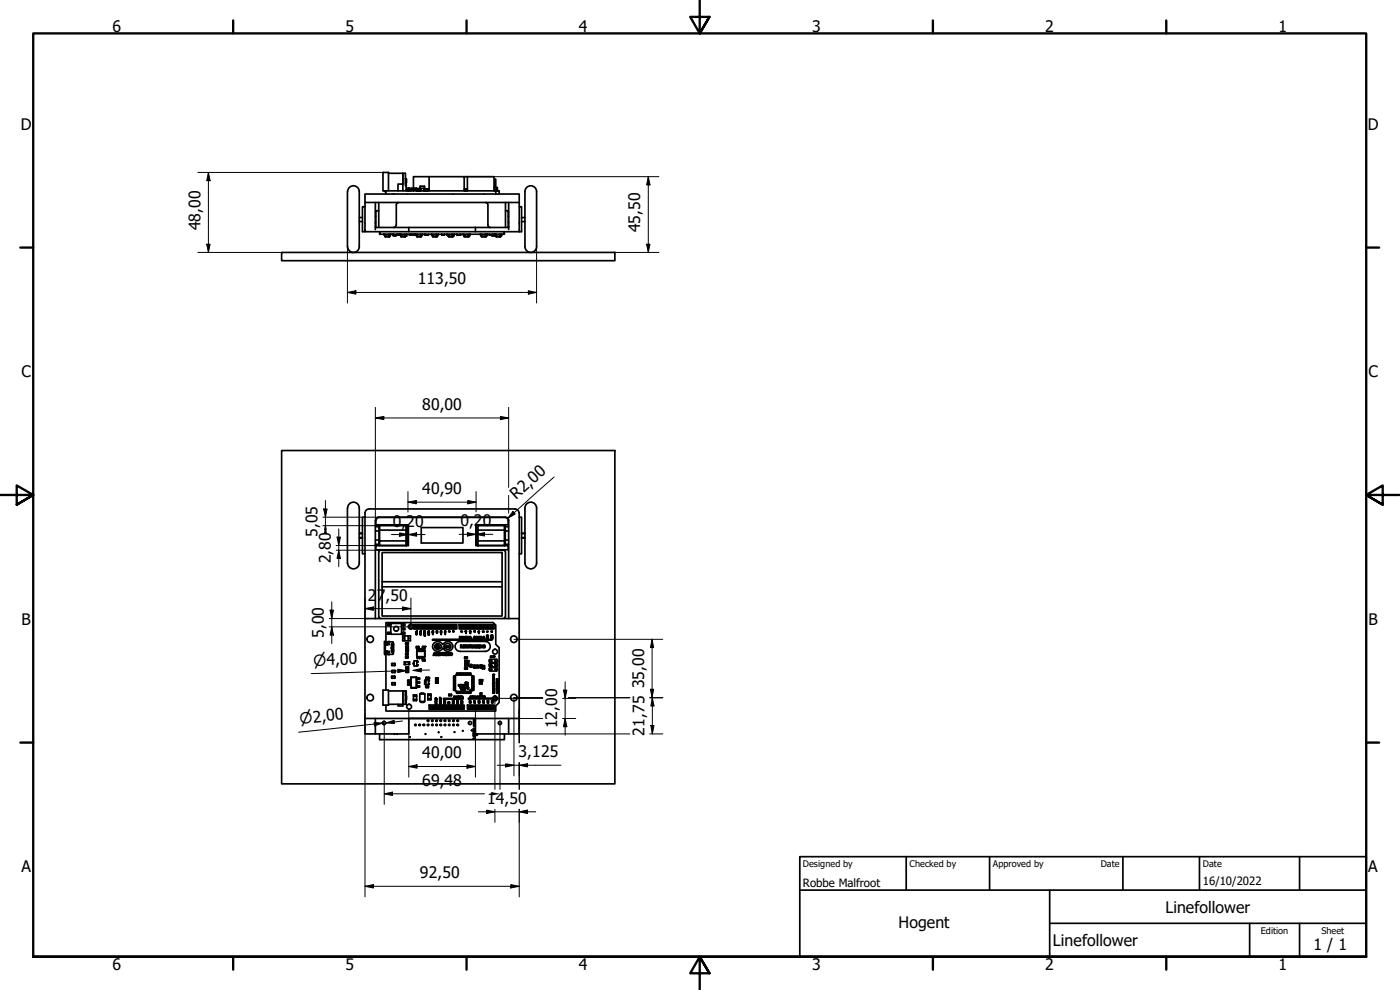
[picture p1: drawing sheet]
<svg xmlns="http://www.w3.org/2000/svg" width="420mm" height="297mm" viewBox="0 0 420 297" stroke-linecap="round" stroke-linejoin="round" font-family="sans-serif">
<defs><g id="words">
<g font-size="4.8">
<text x="33.7" y="9.6">6</text>
<text x="103.7" y="9.6">5</text>
<text x="173.7" y="9.6">4</text>
<text x="243.7" y="9.6">3</text>
<text x="313.7" y="9.6">2</text>
<text x="383.7" y="9.6">1</text>
<text x="6.2" y="38.9">D</text>
<text x="410.5" y="38.9">D</text>
<text x="60.1" y="69.1" transform="rotate(-90 60.1 69.1)">48,00</text>
<text x="192.2" y="69.7" transform="rotate(-90 192.2 69.7)">45,50</text>
<text x="125.3" y="85.3">113,50</text>
<text x="6.4" y="113.1">C</text>
<text x="410.7" y="113.1">C</text>
<text x="126.7" y="123">80,00</text>
<text x="126.7" y="148.3">40,90</text>
<text x="154.9" y="150" transform="rotate(-42 154.9 150)">R2,00</text>
<text x="95.2" y="161.1" transform="rotate(-90 95.2 161.1)">5,05</text>
<text x="117.9" y="158">0,20</text>
<text x="138.2" y="157.9">0,20</text>
<text x="99.3" y="169" transform="rotate(-90 99.3 169)">2,80</text>
<text x="110.4" y="180.2">2</text>
<text x="113.1" y="180.2">7</text>
<text x="115.7" y="180.2">,50</text>
<text x="6.4" y="187.4">B</text>
<text x="97.2" y="191.5" transform="rotate(-90 97.2 191.5)">5,00</text>
<text x="410.7" y="187.4">B</text>
<text x="193.3" y="206.6" transform="rotate(-90 193.3 206.6)">35,00</text>
<text x="167.2" y="218.6" transform="rotate(-90 167.2 218.6)">12,00</text>
<text x="193.4" y="220.7" transform="rotate(-90 193.4 220.7)">21,75</text>
<text x="126.7" y="227.6">40,00</text>
<text x="155.6" y="227.3">3,125</text>
<text x="126.7" y="235.8">69,48</text>
<text x="146.2" y="241.2">14,50</text>
<text x="6.4" y="261.7">A</text>
<text x="126" y="263.6">92,50</text>
<text x="410.7" y="261.7">A</text>
<text x="349.8" y="273.9">Linefollower</text>
<text x="269.7" y="278.3">Hogent</text>
<text x="316" y="283.8">Linefollower</text>
<text x="394.2" y="285">1 / 1</text>
<text x="33.7" y="290.9">6</text>
<text x="103.7" y="290.9">5</text>
<text x="173.7" y="290.9">4</text>
<text x="243.7" y="290.9">3</text>
<text x="313.7" y="290.9">2</text>
<text x="383.7" y="290.9">1</text>
</g>
<g font-size="4.6">
<text x="94.1" y="199.7" transform="rotate(-2 94.1 199.7)">⌀4,00</text>
<text x="90.1" y="217.2" transform="rotate(-6 90.1 217.2)">⌀2,00</text>
</g>
<g font-size="3.4">
<text x="241" y="266">Robbe Malfroot</text>
<text x="361" y="265.5">16/10/2022</text>
</g>
<g font-size="2.7">
<text x="241" y="260.1">Designed by</text>
<text x="273" y="260.1">Checked by</text>
<text x="298" y="260.1">Approved by</text>
<text x="330.3" y="260">Date</text>
<text x="361" y="260">Date</text>
<text x="378.4" y="280.1">Edition</text>
<text x="396.6" y="280.1">Sheet</text>
</g>
</g></defs>
<!-- layer: Visible (ISO) -->
<g fill="none" stroke="#000" stroke-width=".51">
<path d="M104.3 57.5v16.5M104.3 57.5a1.75 1.75 0 0 1 1.8-1.8 1.75 1.75 0 0 1 1.7 1.8M107.8 57.5v16.5M115.5 57.3v.2l.1-.1M115.6 57.3l.2 .1M115.8 58.2h-6.3v2.6h46.3M115.8 57.3l-.9-.2 .1-5.4h1.6v5.6M115.8 58.2v-.9h34v.9M115.8 58.2h33M116.6 52h4.3v3.2v-3.2h.8v3.7h.2v1.6v-.3M119.4 57.3v-2.1h1.5v2.1M121.7 54.9h.2v.8"/>
<path d="M121.7 53.6h.2v1.3M121.9 56.4h1v.5M122 53.8v.9M122.4 57.1l.9-.2-.6 .3zM122.5 57.1l-.6-.1 .7 .1M122.5 57.2v.1M122.6 56.4v.6M122.6 57.2v.1M122.9 57v.3M123.2 57v.3M123.3 56.7v.3M123.3 57h.8"/>
<path d="M123.3 57l.1 .3M123.4 56.4h1.6v.3h-1.7zM124.1 56.8v.1M125 57.2v.1M125 56.9h.5l.4 .4zM125 56.7h.1M125 56.7v.6M125.1 56.7v.2l-1-.1v.4M125.1 56.7l.9-.1 .1 .6h.3M125.1 57v.3M125.1 56.8l.1 .1M125.1 57.2l-.1 .1"/>
<path d="M125.2 57v.3zM125.3 57l.1 .3v-.2M125.3 57.2h.1M125.4 57.2h.1M125.5 56.9h.5M125.6 57h.3M125.9 56.9v.2M126 57.1l-.1 .2M126.1 55.9l-.1 .7h.4M126.1 55.9h1.3M126.1 57.2v.1M126.1 55.9h.1"/>
<path d="M126.4 57.3v-.8h.8v.8M127.2 56.6h.2M127.3 55.9h.1M127.4 57.2l-.1 .1M127.4 55.9v.7M127.4 57.1l-.2 .1M127.4 57.3h.1M127.4 57.2h.1M127.4 57.1v.1M127.5 56.6v.2M127.5 56.6l-.1 .5M127.6 57l-.2-.2v.4"/>
<path d="M127.8 56.8h.8M127.8 56.8v.1M127.8 56.8l-.3 .4M127.8 56.9l-.2 .4M128 56.8v.5M128.4 56.9l-.6-.1v.5v-.4M128.8 53h10.5v4.3M128.8 53h-4.7v3.4M128.8 56.8h-.4v.4M128.8 53v4.3M139.3 56.8h1zM139.3 53h1"/>
<path d="M139.5 57.1l.2 .2M139.5 57.1h.2M139.5 57.1v.2M139.9 57.1l.2 .2M139.9 57.1h.2M139.9 57.1v.2M140.3 53h8v4.3h.2v-.4M140.3 53v4.3M148.3 56.2h.7v.7h-.7M148.5 56.2v-2.4h.3v2.4M148.8 58.2h7v2.6M148.8 56.9v1.3"/>
<path d="M149 56.2h.3v1.1M149 56.9v.4h.4M157.5 57.5a1.75 1.75 0 0 1 1.8-1.8 1.75 1.75 0 0 1 1.7 1.8M157.5 57.5v16.5M161 57.5v16.5M84.5 75.7h100v2.5h-100zM104.3 74a1.75 1.75 0 0 0 1.8 1.7 1.75 1.75 0 0 0 1.7-1.7M107.8 65.3h1M107.8 66.5h1M109.5 60.8v8.7h4.4M109.5 62h-.7v7.5h.7M112.6 68.2h10.1v1.3"/>
<path d="M112.6 60.8v8.1M112.6 66.6h.2M112.6 67.9h.2M112.6 63.6h.2M112.6 64.9h.2M113.7 63.2h-.9v5M113.7 60.8v7.4M113.9 69.5h37.5v.8h-37.5zM115.1 70.3l.4 .5M115.2 70.3h.1M115.3 70.3l.2 .3M115.5 70.8h.1"/>
<path d="M115.6 70.4v.6M115.6 70.4h1.3M115.6 71h1M115.7 70.3l-.1 .1M116.6 70.3v.7h.3M116.8 70.3l.1 .1M116.9 70.4v.6h-1.3M117 70.6l-.1 .1M117 70.7l.2-.3-.3 .4M117.3 70.3h-.1M117.3 70.3l-.1 .1M117.9 70.4l.1 .1"/>
<path d="M117.9 70.3v.1M118 70.3h-.1M118 70.7h.1M118 70.3v.4h.6v-.2M118.2 70.3v.4M118.2 70.4l.1 .1M118.2 70.5h.8M118.2 70.3v.1M118.3 70.3h-.1M118.3 70.7h.1M118.4 70.7h.1M118.6 70.5h.1"/>
<path d="M118.8 70.5v.2h-.2M118.8 70.7h.1M118.9 67.5l-.2 .5-.6 .2M118.9 61.5v6M119 70.3l.1 .1M119.3 70.3v.1M119.5 70.5h.2h-.4M119.7 60.8l-.6 .2-.2 .5M119.7 70.3v.1M119.7 70.3h.1M119.8 70.4l-.1 .1M119.9 70.3h.1"/>
<path d="M120 70.3h.1M120.2 70.4v.1M120.2 70.6l-.2-.2 .3 .4M120.2 70.3v.1M120.3 70.4v.1M120.3 70.5h.1M120.3 70.3v.1M120.3 70.3h.1M120.3 70.4h1.4M120.3 71h1.1M120.3 70.4v.6M120.5 70.3l-.2 .1"/>
<path d="M121.4 70.3v.7h.3M121.6 70.3l.1 .1M121.7 70.4v.6h-1.4M121.7 70.8h.1M121.7 70.7h.1M121.8 70.6l-.1 .1M122 70.4l-.2 .3M122 70.3l-.2 .4M122 70.3h.1M122.1 70.3l-.1 .1M122.1 70.3v.6h-.4M122.7 68.2h30"/>
<path d="M122.8 70.4v.1M122.8 70.3v.1M122.8 70.5h.6M122.8 70.3h.1M123.1 70.5h.1M123.2 70.5h.1M123.2 70.3l.1 .1M123.4 70.3h.1M123.4 70.3v.1M123.4 70.4v.1M123.6 70.4l.1 .1M123.7 70.3h-.1"/>
<path d="M123.7 70.5l.4-.1-.2 .1M123.7 70.3v.1M124 70.3l.1 .1M124.3 70.4l.4 .1M124.3 70.3l.1 .1M124.7 70.3l.3 .4M124.7 70.3h.1M124.9 70.5h.2M125 70.7h.1M125 70.6v.1M125.1 71h1.3M125.1 70.4v.6"/>
<path d="M125.1 70.4h1.3M125.1 71h1.1M125.2 70.3l-.1 .1M125.2 70.3h.1M126.1 70.3l.1 .7h.2M126.4 70.3v.1M126.4 70.4v.6M126.5 70.6l-.1 .1M126.8 70.3h.1M126.8 70.3l-.4 .5M126.9 70.3h-.1M127.4 70.4l.1 .1"/>
<path d="M127.4 70.5h.4M127.4 70.3v.1M127.5 70.3h-.1M127.8 70.4v.1M127.8 70.5h.1M127.8 70.5h.8M127.8 70.3v.1M127.8 70.3h.1M128.1 70.5h.1M128.6 70.3v.1M129.4 70.3l.1 .1M129.5 70.3h.1"/>
<path d="M129.7 70.7l-.2-.3 .4 .4M129.7 70.6l.2 .1M129.9 71h1.3M129.9 70.4h1.3M129.9 71h1M129.9 70.4v.6M129.9 70.3v.1M130.9 70.3v.7h.3M131.1 70.3l.1 .1M131.2 70.4v.6M131.2 70.8h.1M131.3 70.6l-.1 .1"/>
<path d="M131.5 70.4l-.3 .4M131.5 70.3l-.2 .4M131.5 70.3h.1M131.6 70.3l-.1 .1M132.5 70.4l.1 .1M132.6 70.3h-.1M132.6 70.4v.1M132.6 70.5h.8M132.6 70.3v.1M132.6 70.3h.1M132.9 70.5h.2M133.4 70.3h.1"/>
<path d="M133.4 70.3v.1M133.4 70.4v.1M134.1 70.3h.1M134.1 70.3v.1M134.2 70.3l.3 .4M134.3 70.3h.1M134.4 70.7l.1 .1M134.5 70.5h-.4M134.5 70.6l.1 .1M134.6 70.8h.1M134.6 70.4v.6h1.4M134.6 70.4h1.4"/>
<path d="M134.6 71h1M134.7 70.3l-.1 .1M135.6 70.3l.1 .7h.3M135.8 70.3l.2 .1M136 70.4v.6M136.1 70.6l-.1 .1M136.2 70.3l-.2 .4M136.2 70.3h.1M136.4 70.3l-.4 .5M136.4 70.3h-.1M137.1 70.3v.1M137.2 70.4l.1 .1"/>
<path d="M137.3 70.3h-.1M137.3 70.5h-.2M137.3 70.5h.1M137.3 70.5h.7M137.3 70.3v.1M137.6 70.5h.1M137.9 70.5h.1M138 70.5h.2M138.1 70.3l-.1 .1M138.1 70.4v.1M138.2 70.3v.1M138.3 70.3h.1"/>
<path d="M138.3 70.4v.1M138.9 70.3l.3 .4M139 70.3h.1M139.1 70.3l.1 .3M139.3 71h1.4M139.3 70.4v.6M139.3 70.4h1.4M139.3 71h1.1M139.4 70.3l-.1 .1M140.4 70.3v.7h.3M140.6 70.3l.1 .1M140.7 70.4v.6"/>
<path d="M141 70.3l-.2 .3M141 70.4l-.2 .3M141 70.3h.1M141.1 70.3l-.1 .1M141.2 70.3h-.1M142.7 68.2v1.3M144 70.3h.1M144.1 70.3l.1 .1M144.2 70.3h.1M144.2 70.3l.2 .3M144.2 70.4l.2 .3M144.3 70.7l.1 .1"/>
<path d="M144.5 70.8h.1M144.5 70.4v.6h1.4M144.5 71h1M144.6 70.3l-.1 .1M145.5 70.3l.1 .7h.3M145.7 60.8l.5 .2 .2 .5M145.7 70.3l.2 .1h-1.4M145.8 70.3l.1 .7M145.9 70.5h.3M145.9 70.5h.1M146 70.6l-.1 .1M146.1 70.3l-.2 .4"/>
<path d="M146.1 70.3h.1M146.2 70.3v.1M146.2 70.4v.1M146.3 70.3l-.4 .5M146.3 70.3h-.1M146.4 61.5v6M146.4 67.5l.2 .5 .6 .2M146.8 70.4v.1M146.8 70.3v.1M146.8 70.5h.1M146.8 70.3h.1M146.9 70.5h.1"/>
<path d="M146.9 70.4h.1M146.9 70.5h.9M147 70.3l-.1 .1M147.3 70.5h.1M147.4 70.5h.1M147.6 70.7h.1M147.6 70.5l.2 .2M147.7 70.5h.1M147.7 70.3h.1M147.8 70.3v.1M147.8 70.5h.1M147.8 70.4l-.1 .1"/>
<path d="M147.9 70.3h.1M147.9 70.3v.1M147.9 70.4v.1M148 70.7h.1M148.2 70.3v.4M148.5 70.7h-.1M148.5 70.7h.1M148.6 70.3h.1M148.6 70.4l-.2-.1v.4h-.6v-.2M148.6 70.4l.1 .3M148.6 70.4v.3M148.6 70.7l.3 .1"/>
<path d="M148.6 70.3l.2 .4M148.8 70.3l.1 .4M148.9 70.4v.6h1.3M148.9 70.4h1.3M148.9 71h1M149 70.3l-.1 .1M149.9 70.3l.1 .7h.2M150.1 70.3l.1 .1M150.2 70.4v.6M150.5 70.3l-.1 .3M150.5 70.3h.1M150.7 70.3l-.4 .5"/>
<path d="M151.7 60.8v7.4M151.7 63.2h.8v5M152.5 66.6h.2M152.5 67.9h.2M152.5 63.6h.2M152.5 64.9h.2M152.7 60.8v8.1M155.8 62h.7v7.5h-5.1M155.8 60.8v8.7M156.5 65.3h1M156.5 66.5h1M157.5 74a1.75 1.75 0 0 0 1.8 1.7 1.75 1.75 0 0 0 1.7-1.7"/>
<path d="M84.5 135.2h100v100h-100zM104.3 152.4v16.6M104.3 152.4a1.75 1.75 0 0 1 1.8-1.7 1.75 1.75 0 0 1 1.7 1.7M107.8 152.4v16.5a1.75 1.75 0 0 1-1.7 1.8 1.75 1.75 0 0 1-1.8-1.8M107.8 159.9h1M109.5 155.2h-.7v11h.7M109.5 153.9v31.7M110.8 152.7a1.24 1.24 0 0 0-1.3 1.2M110.8 152.7h43.7a1.24 1.24 0 0 1 1.3 1.2M112.6 156.2v29.4M112.6 159.3h1.1M112.6 158h1.1"/>
<path d="M112.7 156.2a.98 .98 0 0 1 1-1h38a.99 .99 0 0 1 1 1M112.8 156.2v1.3h9.8v6.2h-9.8v1.3h39.7v-1.3h-9.7v-6.2h9.7v-1.3a.99 .99 0 0 0-.9-1h-37.8a.98 .98 0 0 0-1 1M113.9 159.1h8v3.2h-8zM113.9 157.7v1.4M121.9 157.7l.5 .2v4.3M121.9 157.7h-8.2v6h.2v-1.4M121.9 157.7v1.4M122.4 159.2l-.5-.1v3.2l.5-.1M122.4 158.7h.2M122.4 158.9h.2M126.4 158.3h12.5v4.6h-12.5zM142.8 158.7h.1"/>
<path d="M142.8 158.9h.1M142.9 159.2v4l.2 .4h.3M143.3 157.7v5.9M143.4 157.7l-.4 .1-.1 1.4M143.4 157.7v1.4l-.5 .1M143.4 159.1h8v3.2h-8zM143.4 157.7h8M151.4 159.1v-1.4h.2v6h-8.2v-1.4l-.5-.1M151.6 159.3h1.1M151.6 158h1.1M152.7 156.2v29.4M155.8 155.2h.7v11h-.7"/>
<path d="M155.8 153.9v31.7M156.5 159.9h1M157.5 152.4a1.75 1.75 0 0 1 1.8-1.7 1.75 1.75 0 0 1 1.7 1.7M157.5 152.4v16.5a1.75 1.75 0 0 0 1.8 1.8 1.75 1.75 0 0 0 1.7-1.8v-16.5M107.8 160.1h1M107.8 161.3h1M107.8 161.5h1M112.6 162h1.1M112.6 163.3h1.1M113.7 165.6v19.5M113.7 165.6l.5-.5h37l.4 .5M114.7 165.8h36v19h-36z"/>
<path d="M114.7 174.5h36M114.7 176.1h36M121.9 162.3v1.4M122.4 162.2v1.2l-.4 .3h-8.1M122.4 162.4h.2M122.4 162.7h.2M142.8 162.4h.1M142.8 162.7h.1M151.4 162.3v1.4M151.6 162h1.1M151.6 163.3h1.1M151.7 165.6v19.5"/>
<path d="M156.5 160.1h1M156.5 161.3h1M156.5 161.5h1M109.5 185.6h46.3v30h-46.3zM113.7 185.1l.5 .4M115.5 192.7h.1M115.5 196.2v.3l.1-.2M115.5 195.9l.1 .1M115.6 192.8l-.1 3.1M115.6 196.1l-.1 .1M115.6 192.8l-.2 .2v2.9l.2 .1M115.6 196v.3h2.4v-.3"/>
<path d="M115.6 192.8v-.2h2.4v1.3M115.6 192.6l-.2-.1 .1 .1M115.6 192.8v3.2M115.8 192.6v-5.8h32.2l.8 .8v5.7l1 1v16.5l-1 1v1.5h-33v-1.7M115.8 196.3v10.8M115.9 193.3l.2 .1M115.9 195.6l.3-.2h.6v.4l-.6 .1M115.9 195.7l.2 .1M115.9 193.2v.1M115.9 195.6v.1M116 193.2h.1M116 193.3l.1 .1"/>
<path d="M116 195.6l.1-.2v.4l-.1-.1M116.1 195.9h.1M116.1 193h.1M116.1 193v.4M116.1 195.8v.1M116.2 193l.6 .1v.3h-.7M116.3 193.2h.2M116.3 195.6v.2M116.3 193.1v.1M116.4 195.6l-.1 .1M116.4 195.6l.1 .1M116.5 193.1v.1"/>
<path d="M116.5 195.6v.2M116.5 196.3l.1 .1M116.6 192.5l-.1 .1M116.6 192.5h.2M116.8 187.2h-.5v.5h.5M116.8 189.7h-.5v.5h.5v-.5h.5M116.8 190.2h.5M116.8 192.5l.1 .1M116.9 196.3l-.3 .1M117.3 187.2h-.5v.5h.5M117.3 187.1h3.2v3.2h-3.2zM117.3 190.3h.1"/>
<path d="M117.3 187.1h.1M117.4 194.2h.1M117.4 194.6h.1M117.5 199.1h.2v.6h-.2zM117.6 195.1l-.1 .5v-.5h.6M117.6 195.2l.4 .1M117.6 194.3l-.1-.1 .1 .3M117.6 193.9l-.1-.7v.7h.6v1.2M117.7 194.4v.1M117.7 199.1h.6M117.7 199.7h.6M118 193a.39 .39 0 0 1 0 .4 .39 .39 0 0 1-.4 .2v-.3"/>
<path d="M118 195.4v.5M118 195.1v.9M118.1 193.5v.4M118.1 195.1v.3M118.3 199.1h.3v.6h-.3zM120.5 189h.6M120.5 188.5h.6M120.5 187.2h.6M120.5 187.7h.6M120.5 187.1h.1M120.5 190.2h.6M120.5 189.7h.6"/>
<path d="M121.1 188.5h.4v.5h-.4zM121.1 187.2h.4v.5h-.4zM121.1 189.7h.4v.5h-.4zM121.5 190.8h1.7v.6M121.5 190.8h-.7l.2 .7-.2 .8h2.4v-.6M121.5 190.8v1.5M121.6 198.6h1.3v.8h-1.6v-.8h.3v.8M121.9 195.2l-.1 .3h.6M121.9 194.4v.2M121.9 194.8v.2M121.9 197h.6v.4h-.8v-.4l.2 .4M121.9 197.2h.1"/>
<path d="M121.9 192.8h.7v.5h-.9v-.5h.2v.5M121.9 196h.6v.5h-.8v-.5h.2v.5M122 197.2h.1M122 193.1h.1M122 196.2h.1M122.1 197.2h.1M122.1 193h.1M122.1 196.2h.1M122.2 197.2h.1M122.2 193.1h.1M122.2 196.2h.1M122.2 193h.1"/>
<path d="M122.3 197v.4M122.4 192.8v.5M122.4 196v.5M122.4 193.9h-.6l.1 .3M122.4 195.2v.3M122.4 194.8v.2M122.4 194.4v.2M122.4 193.9v.3M122.4 193.9h-.5v1.6h.5M122.4 193.9v1.6M122.5 190.8v1.5M122.6 198.6v.8"/>
<path d="M123.2 191.4l-.2 .1 .2 .2M124.1 187.4h13v1.3h-13zM124.1 198.9v.3M124.3 198.9h-.3v.3h.3M124.5 187.6h1v1h-1zM124.5 187.6l.3 .2M124.8 187.8h.5v.5h-.5zM124.8 189.5l.4-.2v.3zM124.8 189.7l.1 .2 .3-.2-.1 .3h-.3zM124.8 190.2h.4l-.1 .2-.1-.2-.1 .2zM124.8 188.3l-.3 .3M125.1 194h.6v.4h-.8v-.4h.2v.4"/>
<path d="M125.1 195.1h2.4zM125.1 197.1v-2v.3h2.4v-.3v2M125.1 199.4h.3v.3h-.3zM125.1 198.4h.3v.3h-.3zM125.1 198.4h-.8v1.4l.8-.1M125.1 198.7v.7M125.2 194.2h.1M125.3 194.2h.1M125.2 197.1v.5h.2v-.5M125.2 195.1v-.5h.2v.5M125.3 188.3l.2 .3M125.3 198.4v.3"/>
<path d="M125.3 199.4v.3M125.4 194.2h.1M125.5 187.6l-.2 .2M125.5 194v.4M125.8 187.6h.9v1h-.9zM125.8 187.6l.2 .2M125.9 195.1v-.5h.1v.5M125.9 197.1v.5h.1v-.5M126 189.4l.4-.2v.5zM126 189.9l.3-.2 .1 .3h-.4zM126 187.8h.6v.5h-.6zM126 190.2h.3l.1 .3-.1-.3-.2 .3z"/>
<path d="M126 188.3l-.2 .3M126.2 189.4h.1M126.1 189.9l.2 .1zM126.5 195.1v-.5h.2v.5M126.5 197.1v.5h.2v-.5M126.6 188.3l.1 .3M126.7 187.6l-.1 .2M126.9 194h.7v.4h-.8v-.4l.1 .4M126.9 197.9v.4M127 187.6h1v1h-1zM127 187.6l.3 .2M127.1 195.1v-.5h.2v.5"/>
<path d="M127.1 197.1v.5h.2v-.5M127.3 187.8h.5v.5h-.5zM127.3 189.7v.2l.3-.2v.3h-.3zM127.3 189.3v.2l.2-.2 .1 .3h-.3zM127.3 190.1l.3-.1v.4h-.3zM127.3 190.6l.3-.1v.4zM127.3 188.3l-.3 .3M127.3 190.7h.2zM127.4 190.3h.1M127.4 197.9h-.6v.4h.6M127.4 197.9l.2 .4zM127.4 194v.4"/>
<path d="M127.5 196.4v.6l-2.4 .1 2.4-.1M127.5 195.4v.9M127.8 188.3l.2 .3M128 187.6l-.2 .2M128.2 187.6h1v1h-1zM128.2 187.6l.3 .2M128.5 187.8h.5v.5h-.5zM128.5 189.7h.3l-.1 .3 .1 .1h-.3l.2-.2zM128.5 188.3l-.3 .3M128.5 189.3h.3v.4h-.3zM128.6 189.4l.2 .1zM128.6 190.2l.1 .3v-.3h.1l-.1 .4-.2-.2z"/>
<path d="M129 188.3l.2 .3M129.2 187.6l-.2 .2M129.5 187.6h.9v1h-.9zM129.5 187.6l.2 .2M129.7 187.8h.5v.5h-.5zM129.7 188.3l-.2 .3M129.8 189.3l.3 .2-.3-.1v.2zM129.8 191.8h17.8v.3h-17.8zM129.9 190l.1 .4zM130 189.5h.1M129.9 189.9l-.2-.2h.4l-.2 .2M130.2 193a1.74 1.74 0 0 1 2.7 .3 1.51 1.51 0 0 1 2-.8 1.51 1.51 0 0 1 .8 2 1.51 1.51 0 0 1-2 .7l-.8-.7a1.55 1.55 0 0 1-2.1 .7 1.55 1.55 0 0 1-.6-2.2z"/>
<path d="M130.2 188.3l.2 .3M130.3 195.8h.3l.3 .8h-.9zM130.4 196.1l.1 .2h-.2zM130.4 187.6l-.2 .2M130.6 193.5a1.11 1.11 0 0 1 1.1-.3 1.11 1.11 0 0 1 .8 .8 1.07 1.07 0 0 1-1.1 .8 1.07 1.07 0 0 1-1-.9zM130.7 187.6h1v1h-1zM130.7 187.6l.2 .2M130.9 187.8h.5v.5h-.5zM130.9 189.3l.4 .2v-.2v.3l-.2-.2-.1 .2zM130.9 195.8l.7 .1-.2 .4 .3 .3-.4-.3-.1 .3h-.3zM130.9 188.3l-.2 .3M131.1 189.8l-.2-.1h.4l-.2 .2"/>
<path d="M131.1 193.3h.4v.6h.5v.3h-.5v.4h-.4v-.4h-.4v-.3h.4zM131.2 196l.2 .1zM131.4 188.3l.3 .3M131.7 187.6l-.3 .2M131.8 195.8l.7 .2-.1 .6h-.6zM131.9 187.6h1v1h-1zM131.9 187.6l.2 .2M132.1 196l.2 .1v.4h-.2zM132.1 187.8h.6v.5h-.6zM132.1 189.7l.5 .2zM132.1 188.3l-.2 .3M132.3 190l.2 .4z"/>
<path d="M132.4 189.5l.2-.2h-.5l.2 .3M132.7 195.8h.2l.1 .7h.2v-.7h.2v.7l-.6 .1zM132.7 188.3l.2 .3M132.9 187.6l-.2 .2M133.2 187.6h.9v1h-.9zM133.2 187.6l.2 .2M133.4 187.8h.5v.5h-.5zM133.4 189.7l.4 .2h-.3zM133.4 193.5a.96 .96 0 0 1 1.6-.3 .96 .96 0 0 1-.3 1.6 1.07 1.07 0 0 1-1.4-1.1zM133.4 188.3l-.2 .3M133.5 189.4l.2 .1zM133.5 190l.2 .4z"/>
<path d="M133.6 195.8h.3v.8h-.3zM133.9 193.7h.9v.5h-.9zM133.9 188.3l.2 .3M134 195.8h.3l.3 .5v-.5h.2v.8h-.2l-.3-.4v.4h-.3zM134.1 187.6l-.2 .2M134.4 187.6h1v1h-1zM134.4 187.6l.2 .2M134.6 187.8h.5v.5h-.5zM134.6 188.3l-.2 .3M134.7 189.3l.4 .2-.4 .1zM134.7 189.4h.1M135.1 188.3l.3 .3"/>
<path d="M135.3 196.1h.2v.3h-.2zM135.4 187.6l-.3 .2M135.6 187.6h1v1h-1zM135.6 187.6l.2 .2M135.8 187.8h.5v.5h-.5zM135.8 188.3l-.2 .3M135.9 189.3h.3l.1 .2-.3 .1zM136 189.5h.1M136.1 189.5h.1M136.3 188.3l.3 .3M136.6 187.6l-.3 .2M137.8 187.4h10.5v1.3h-10.5z"/>
<path d="M137.9 191l.5 .1v.4l-.5 .1zM138 187.6h1.1v1h-1.1zM138 187.6l.3 .2M138.1 192.5a1.49 1.49 0 0 0-1.5 1.4 1.49 1.49 0 0 0 1.5 1.5M138.1 191.1l.1 .3zM138.1 192.5h7.6M138.1 195.4h7.6M138.2 193.5h.4v.7h.3v.2h-.7zM138.3 187.8h.5v.5h-.5zM138.3 188.3l-.3 .3M138.4 189.3l.3 .3-.3-.1v.2zM138.6 191h.1v.6h-.1z"/>
<path d="M138.8 188.3l.3 .3M138.9 191.1h.5l-.3 .1v.2l.3-.2v.3l-.3 .1zM139.1 193.5h.7v.2h-.5l.5 .2v.1l-.5 .2h.5v.2h-.7zM139.1 187.6l-.3 .2M139.3 187.6h1v1h-1zM139.3 187.6l.3 .2M139.5 198.2h1.2v1.6h-1.2zM139.5 198.2l.1 .2M139.6 187.8h.5v.5h-.5zM139.6 191h.2v.6h-.2zM139.6 197.2h.7l-.1 .4h-.8v-.4l.2 .4M139.6 188.3l-.3 .3"/>
<path d="M139.6 189.3l.1 .2 .3-.2v.3h-.4zM139.6 199.7l-.1 .1M139.8 189.7l.1 .3zM139.9 189.5h.1M139.8 191h.6l-.2 .6h-.2zM140 198.7l.2 .2v-.2l.1 .3h-.3zM140 199.1l.3 .1-.3 .1zM140 198.6l.2-.1 .1 .2zM140 199.3v.3h.3v-.2h-.2M140.1 199.4h.1M140.1 198.6h.1M140 199.3l.1 .1"/>
<path d="M140.1 188.3l.2 .3M140.1 197.2v.4M140.2 193.8h.3v.3h-.3zM140.3 187.6l-.2 .2M140.6 187.6h1v1h-1zM140.6 187.6l.2 .2M140.6 199.7l.1 .1M140.7 191h.1l.2 .6h-.6zM140.7 191.2l.1 .2zM140.7 198.2l-.1 .2M140.8 187.8h.6v.5h-.6zM140.8 188.3l-.2 .3"/>
<path d="M140.9 189.3l.3 .4-.3-.1zM141 193.5l.5 .5v-.5h.3v.9h-.3l-.3-.5v.5h-.2zM141 189.4l.2-.1 .2 .2-.2 .2 .1-.2zM141 189.7l.2 .3zM141.1 191h.2v.4h.2v.2h-.4zM141.2 199.5h.4M141.4 188.3l.2 .3M141.6 187.6l-.2 .2M141.9 187.6h1v1h-1zM141.9 187.6l.3 .2M142.2 187.8h.5v.5h-.5zM142.2 189.3h.4v.4z"/>
<path d="M142.2 193.5h.3l.3 .9h-.9zM142.2 199.8l.4-.2h-.4v.8h.4v-.6M142.2 188.3l-.3 .3M142.3 189.5l.1 .1zM142.3 193.7l.1 .3h-.2zM142.3 191l.1 .8-.2-.2zM142.5 191l.5 .1-.3 .5h-.2zM142.7 191.1l.1 .1zM142.7 188.3l.2 .3M142.9 193.5h.6l.1 .3-.2 .2 .4 .4h-.4l-.1-.4-.2 .4h-.2zM142.9 187.6l-.2 .2M143 191h.2l.1 .4 .1-.4 .2 .4 .2-.4-.1 .6h-.2l-.1-.4-.3 .4z"/>
<path d="M143.1 193.7l.3 .2zM143.1 199.8h.4v-.2h-.4v.8h.4v-.6M143.2 187.6h1v1h-1zM143.2 187.6l.2 .2M143.3 199.8h.1M143.3 199.9l.1 .1zM143.4 187.8h.6v.5h-.6zM143.4 188.3l-.2 .3M143.6 189.5h.1M143.6 189.5v-.2l.3 .1-.1 .1M143.6 189.7l.2 .3zM143.6 189.5h.2"/>
<path d="M143.8 189.5h.1M143.8 193.5l.7 .1 .1 .6-.8 .2zM143.9 191h.2l.1 .4 .3-.4v.6l-.1-.4-.1 .4-.3-.4-.1 .4zM144 188.3l.2 .3M144.1 193.7l.2 .2v.3h-.2zM144.1 199.7h.4M144.2 187.6l-.2 .2M144.5 187.6h1v1h-1zM144.5 187.6l.2 .2M144.7 191.2l.4 .2h-.4zM144.7 187.8h.5v.5h-.5zM144.7 188.3l-.2 .3"/>
<path d="M144.8 199.9h.6v-.2h-.6v1h.6v-.8M144.8 189.3h.4v.4l-.2-.2-.1 .2zM145 193.7l.3 .1v.4h-.3zM145.2 191l.2 .2-.1 .6zM145.2 188.3l.3 .3M145.5 187.6l-.3 .2M145.6 192.5a1.49 1.49 0 0 1 1.5 1.4 1.49 1.49 0 0 1-1.5 1.5M145.7 187.6h1v1h-1zM145.7 187.6l.3 .2M146 187.8h.5v.5h-.5zM146 188.3l-.3 .3M146 190.9l.3 .2 .3-.2-.2 .2 .2 .2h-.6z"/>
<path d="M146 191.4l.6 .2h-.5l-.1 .2zM146.2 190.7l.4-.1h-.6l.2 .2M146.2 190.7l.1 .1M146.2 189.5l.1 .1M146.2 189.5l.3-.1h-.5l.3 .3M146.5 188.3l.2 .3M146.7 187.6l-.2 .2M147.1 187.6h.9v1h-.9zM147.1 187.6l.2 .2M147.1 197.8h1.9l.3 .2v.6l-.3 .2h-1.9l-.3-.2v-.6zM147.1 199.1h1.9l.3 .2v.5l-.3 .3h-1.9l-.3-.3v-.5zM147.2 196.8l.1 .4z"/>
<path d="M147.3 187.8h.5v.5h-.5zM147.3 199.4h.3v.3h-.3zM147.3 198.2h.3v.2h-.3zM147.3 189.5l.5-.2-.2 .4zM147.3 188.3l-.2 .3M147.4 190.9h.5l-.2 .2 .2 .2-.3-.2-.2 .2zM147.4 189.4l.3 .1zM147.4 191.4l.3 .1 .2-.2-.2 .3 .2 .2h-.5zM147.5 190.7l.4-.2h-.5l.2 .3M147.5 191.4l-.1 .2zM147.5 190.7l.1 .1M147.8 197.1l-.2 .1-.2-.2 .3-.2-.2 .3 .5 .1-.2-.2 .3-.2v.4l-.3-.1"/>
<path d="M147.8 188.3l.2 .3M148 187.6l-.2 .2M148.3 197l-.1 .2v-.4l.4 .2-.3 .1M148.5 199.4h.3v.3h-.3zM148.5 198.2h.3v.2h-.3zM151.6 185.1l-.4 .4M109.5 215.6v4.6h3.1v-4.6M114.9 211.4v-4.2l1.7-.1v4.5l-1.7-.1M115.3 216.5a.48 .48 0 0 0-.5 .4 .48 .48 0 0 0 .5 .5M116.6 207.3h4.3v4.5h-1.5v-.5M116.6 211.3h4.3M117.5 203.1v.1"/>
<path d="M117.5 203.1l.2-.2v.6h-.2v-.3M117.6 205l.2-.2v.7h-.2v-.3M117.6 201.2h.2v.6h-.2zM117.6 205v.2M117.7 202.9h.6M117.7 203.5h.6M117.8 204.8h.6M117.8 205.5h.6M117.8 201.2h.6M117.8 201.8h.6M118.4 204.8h.2v.7h-.2zM118.4 201.2h.2v.6h-.2z"/>
<path d="M118.5 203.1l-.2-.2v.6h.2v-.3M118.5 203.1v.1M120.9 211.3v-4h.8v4M121.7 210h.2v.3M121.7 208.6h.2v1.4M121.7 207.3h.2v1.3M121.7 210.3h.2M121.7 208.3h.2M121.9 210.3v1h-1M121.9 200.1h.7l-.1 .4M121.9 200.1v.4M121.9 200.6v.2"/>
<path d="M121.9 201v.3M121.9 201.4v.3M121.9 200.1h.6v1.6h-.6M121.9 200.1v1.6M122 208.8v.1M122 208.8v1M122.4 204.1h.9v1.4h-.9zM122.5 201.4l.1 .3h-.7M122.5 201v.3M122.5 200.6v.2M122.6 204.1v1.4M122.8 204.1v1.4"/>
<path d="M123.3 203.2v3.2M124.1 209.9v-1.4h.9v1.7h-.9v-.3h.9M124.1 208.9h.9M125 203.2v3.2zM125 206.3l-1.7 .1h1.7M125 203.2h-1.6v3.1M125 203.4h.9v.4h-.9zM125 203.2h-1.6M125 204.6h.9v.4h-.9zM125 205.8h.9v.4h-.9zM125.5 203.4v.4M125.5 204.6v.4"/>
<path d="M125.5 205.8v.4M125.7 203.4v.4M125.7 204.6v.4M125.7 205.8v.4M126.4 208.2h1M126.4 208.2v-.3h.8v.3M126.4 210.5v.2h.8v-.2M126.4 208.2h-.4v2.2l1.4 .1M127.4 208.2h.1M127.5 208.2v2.2M127.5 210.4l-.1 .1M127.6 204.1v.2"/>
<path d="M127.6 204.6v.2M127.6 205.1v.2M127.8 204.8v-.9h.7l.1 1.6-.8-.2M127.8 204.8v.5M127.8 204.1h-.4v.2h.4M127.8 205.1h-.4v.2h.4M127.8 204.6h-.4v.2h.4M128 206.3h.6v-.4l-.1 .4M128 205.9h-.2v.4l.2-.4h.5M128 203.2l-.1 .4v-.4h.6M128.4 208.6v1.4l.9-.1v-.3h-.9M128.5 203.2l.2 .4h-.7"/>
<path d="M128.5 203.2v.4M128.6 204.1h.2v.2h-.2M128.6 205.1h.2v.2h-.2M128.8 211.6h10.5v1.2h-10.5zM128.8 204.1v.2M128.8 205.1v.2M129 211.7h1v1h-1zM129 211.7l.3 .2M129.3 211.9h.5v.6h-.5zM129.3 212.5l-.3 .2M129.3 208.6v-.3h-.9v.3h.9v1M129.8 212.5l.2 .2"/>
<path d="M130 211.7l-.2 .2M130.3 211.7h1v1h-1zM130.3 211.7l.3 .2M130.6 211.9h.5v.6h-.5zM130.6 212.5l-.3 .2M130.6 209.4l.5 .3h-.5zM130.6 209.8l.1 .2 .4-.2v.3h-.5zM130.6 210.3l.5-.1-.2 .2 .2 .2h-.5zM130.6 211.2l.5 .1zM130.8 210.4h.1M130.7 210.8l.2 .1zM130.7 210.4h.1"/>
<path d="M130.9 203.4h.6l-.1 .3M130.9 203.4v.3M130.9 203.8v.3M130.9 204.3v.2M130.9 204.6v.4M130.9 203.4h.5v1.6h-.5M130.9 203.4v1.6M131.1 212.5l.2 .2M131.3 211.7l-.2 .2M131.4 204.6l.1 .4h-.6M131.4 204.3v.2M131.4 203.8v.3"/>
<path d="M131.6 211.7h1v1h-1zM131.6 211.7l.3 .2M131.9 211.9h.5v.6h-.5zM131.9 212.5l-.3 .2M132 209.2l.3 .3-.3 .1zM132 209.7v.2l.3-.2v.3h-.3zM132 210.1v.2l.3-.2v.3l-.1-.2-.2 .2zM132 210.5v.2l.1-.2v.2l.2-.2v.4h-.3zM132 210.9h.3v.4h-.3zM132.1 211.2h.1M132 211.2h.1M132.4 212.5l.2 .2"/>
<path d="M132.6 211.7l-.2 .2M132.9 211.7h1v1h-1zM132.9 211.7l.3 .2M133.1 209.5h5.9v.2h-5.9zM133.2 211.9h.5v.6h-.5zM133.2 212.5l-.3 .2M133.2 209.9l.5 .1v.2l-.5 .2 .3-.3zM133.2 211.1l.3-.1 .2 .3-.2-.2-.2 .2zM133.3 210.6h.1M133.3 210.4h.2l.2 .2-.2 .1v-.2l-.2 .2zM133.3 211.2h.1M133.5 210.8l.2 .1z"/>
<path d="M133.7 212.5l.2 .2M133.9 211.7l-.2 .2M134.2 211.7h1v1h-1zM134.2 211.7l.2 .2M134.4 211.9h.5v.6h-.5zM134.4 212.5l-.2 .2M134.5 210.5l.4 .3-.4 .1 .3-.2zM134.5 211l.1 .2 .3-.2v.3l-.1-.2-.1 .2h-.2zM134.8 208.3h.7v.4h-.8v-.4l.1 .4M134.9 212.5l.3 .2M135.2 211.7l-.3 .2M135.4 208.3v.4"/>
<path d="M135.4 211.7h1.1v1h-1.1zM135.4 211.7l.3 .2M135.7 211.9h.5v.6h-.5zM135.7 212.5l-.3 .2M135.8 210h.3l.1 .3h-.4zM135.8 210.4h.4l-.2 .3 .2 .1h-.4l.2-.2zM135.8 211l.2-.1v.3l.1-.3 .1 .3-.2 .1zM136 210l.1 .2h-.2zM136.2 212.5l.3 .2M136.4 209.1v.2h-.2v-.4l.5 .1-.3 .2M136.4 202.9v.2M136.4 203.2v.2"/>
<path d="M136.4 203.7v.2M136.4 204.1v.2M136.4 204.5v.2M136.4 204.9v.2M136.4 205.3v.2M136.4 205.7v.2M136.4 206.1v.2M136.4 206.6v.1M136.4 206.9v.2M136.5 211.7l-.3 .2M136.7 206.9h-.6v.2h.6M136.7 206.6h-.6v.1h.6"/>
<path d="M136.7 206.1h-.6v.2h.6M136.7 205.7h-.6v.2h.6M136.7 205.3h-.6l.6 .2M136.7 204.9h-.6v.2h.6M136.7 204.5h-.6v.2h.6M136.7 204.1h-.6v.2h.6M136.7 203.7h-.6v.2h.6M136.7 203.2h-.6v.2h.6M136.7 202.9h-.6v.2h.6M136.7 207.2l.3 .2M136.7 202.7v4.5M136.8 211.7h.9v1h-.9z"/>
<path d="M136.8 211.7l.2 .2M136.9 209l.1 .3zM136.9 202.5l4.5 .1M137 202.6l-.3 .1M137 211.9h.5v.6h-.5zM137 202.5v-.5h.2v.5M137 207.5v.5h.2v-.5M137 212.5l-.2 .2M137 207.8h.2M137 202.2h.2M137.1 210l.3-.1 .1 .4h-.4zM137.1 210.4h.4l-.2 .3 .2 .1h-.4l.3-.2z"/>
<path d="M137.1 211l.1-.1 .1 .3v-.3h.2v.3l-.2 .1zM137.2 208.9h.2v.3l.1-.3 .2 .3 .2-.3-.1 .4-.2-.3-.2 .3zM137.3 210l.1 .2zM137.4 207.5v.5h.2v-.5M137.4 202.5v-.5h.2v.5M137.4 207.8h.2M137.4 202.2h.2M137.5 212.5l.2 .2M137.6 205.4l.3 .1-.2 .4zM137.7 205.5v.2zM137.7 211.7l-.2 .2M137.9 207.5v.5h.1v-.5"/>
<path d="M137.9 202.5v-.5h.1v.5M137.9 207.8h.1M137.9 202.2h.1M138 208.9h.4l-.3 .1 .3 .1-.3 .2h.3h-.4zM138 206.2l1.9 .1zM138 205.5l-.1 .4 .1-.5 .2 .5v-.4h-.2M138 211.7h1.1v1h-1.1zM138 206.4h.4v.5l-.1-.5zM138 211.7l.3 .2M138.2 205.4h.4l-.2 .5v-.4zM138.2 207.5v.5h.2v-.5M138.2 202.5v-.5h.2v.5"/>
<path d="M138.2 207.8h.2M138.2 202.2h.2M138.3 211.9h.5v.6h-.5zM138.3 206.9h1v-.5l.1 .5h.2zM138.3 212.5l-.3 .2M138.4 210.2h.4l-.2 .3 .2 .1h-.4l.2-.2zM138.4 210.7l.4 .1zM138.4 210.9l.4 .3-.4 .1 .3-.2zM138.4 206.4h.3v.5h-.3l.3-.2h-.3l.3-.1zM138.6 205.5h.2h-.2l.1 .4zM138.6 209.1l.1-.1-.2 .3v-.4h.3l.1 .4-.3-.1M138.7 207.5v.5h.2v-.5"/>
<path d="M138.7 202.5v-.5h.2v.5M138.7 207.8h.2M138.7 202.2h.2M138.8 206.4l.1 .3v-.3l.2 .3 .1-.3v.5h-.4zM138.8 212.5l.3 .2M138.9 205.4h.4l-.2 .5zM139.1 205.7h.1M139.1 207.5v.5h.2v-.5M139.1 202.5v-.5h.2v.5M139.1 211.7l-.3 .2M139.1 207.8h.2M139.1 202.2h.2"/>
<path d="M139.4 205.6h.1M139.4 206.4l.1 .3 .3-.3h-.2h.3l-.3 .5h-.2zM139.4 205.5h.3l-.1 .3-.3-.1 .4-.1zM139.5 207.5v.5h.2v-.5M139.5 202.5v-.5h.2v.5M139.5 207.8h.2M139.5 202.2h.2M139.6 200.3h.7v.5h-.9v-.5h.2v.5M139.6 204.8h.3v.3l-.1-.4-.2 .4zM139.7 200.5h.1M139.8 200.5h.1M139.8 205.4h.2v.5h-.2l.2-.1z"/>
<path d="M139.9 200.5h.1M139.9 207.5v.5h.2v-.5M139.9 202.5v-.5h.2v.5M139.9 207.8h.2M139.9 202.2h.2M140 200.5h.1M140 206.4h.8l-.4 .5zM140 204.7h.3l-.2 .4zM140.1 205h.1M140.1 205.4v.3l.2-.3 .2 .3v-.3v.5l-.2-.4-.2 .4zM140.1 200.3v.5M140.1 206.4h.5l-.2 .3z"/>
<path d="M140.3 211.6h8v1.2h-8zM140.3 207.5v.5l.2-.5M140.3 202.5v-.5l.2 .5M140.3 207.8h.2M140.3 202.2h.2M140.4 204.9h.1M140.5 211.7h1v1h-1zM140.5 211.7l.3 .2M140.6 209.5h7.2v.2h-7.2zM140.7 207.5v.5h.2v-.5M140.7 202.5v-.5h.2v.5M140.7 207.8h.2"/>
<path d="M140.7 202.2h.2M140.8 211.9h.5v.6h-.5zM140.8 212.5l-.3 .2M140.8 210.7l.5-.1v.5zM140.9 210.2h.3v.3h-.3zM141 210.3l.2 .1zM141 210.8l.2 .1zM141.1 207.5v.5h.2v-.5M141.1 202.5v-.5h.2v.5M141.1 207.8h.2M141.1 202.2h.2M141.2 208.8h.2l.1 .5h-.5z"/>
<path d="M141.2 200.1v-.7h.4v.8h-.4l.4-.1M141.2 209l.1 .2zM141.3 212.5l.3 .2 .3-.2M141.4 207.4l-4.5 .1M141.4 202.5l.3 .2M141.5 208.8l.4 .3 .1-.3v.5l-.3-.2v.2h-.2zM141.5 211.7l-.2 .2M141.6 211.7h1v1h-1zM141.6 207.2l-.2 .3M141.6 202.7l.1 4.5M141.6 211.7l.3 .2M141.7 202.9h.5v.2h-.5"/>
<path d="M141.7 203.2h.5v.2h-.5M141.7 203.7h.5v.2h-.5M141.7 204.1h.5v.2h-.5M141.7 204.5h.5v.2h-.5M141.7 204.9h.5v.2h-.5M141.7 205.3h.5l-.5 .2M141.7 205.7h.5v.2h-.5M141.7 206.1h.5v.2h-.5M141.7 206.6h.5v.1h-.5M141.7 206.9h.5v.2h-.5M141.9 211.9h.5v.6h-.5zM141.9 202.9v.2"/>
<path d="M141.9 203.2v.2M141.9 203.7v.2M141.9 204.1v.2M141.9 204.5v.2M141.9 204.9v.2M141.9 205.3v.2M141.9 205.7v.2M141.9 206.1v.2M141.9 206.6v.1M141.9 206.9v.2M142.1 215.8h.4v2l-.2 .1-.2-.1zM142.2 210.7l.4-.1v.5z"/>
<path d="M142.2 200.3h.4M142.4 210.7h.1M142.3 208.8l.3 .5h-.5zM142.4 210.4v.1M142.4 210.4l.2-.1h-.4l.2 .2M142.4 209l-.1 .2zM142.4 212.5l.2 .2M142.6 211.7l-.2 .2M142.7 211.7h1v1h-1zM142.7 208.8l.4 .5h-.4zM142.7 211.7l.2 .2M142.9 211.9h.5v.6h-.5z"/>
<path d="M142.9 212.5l-.2 .2M143.1 209l.5-.1v.4h-.3zM143.1 200.2h.4M143.3 200.1h.1M143.3 209l.1 .2zM143.4 212.5l.3 .2M143.5 210.7l.5-.1v.5zM143.6 210.2l.2 .2 .2-.2v.4l-.4-.3v.3l-.1-.2zM143.8 210.7h.1M143.7 211.7l-.3 .2M143.8 211.7h1v1h-1zM143.8 208.9l.3-.1 .1 .2-.4 .2 .4-.2v.3h-.4z"/>
<path d="M143.8 211.7l.2 .2M144 211.9h.5v.6h-.5zM144 204.8v.4l-.1-.4h.7M144 212.5l-.2 .2M144 203.9v.4M144.1 200.2v-.6h.4v.6M144.1 200.2h.4v.2h-.4zM144.1 208.1l.5-.2h-.5v.8h.5v-.6M144.1 208.6h.5M144.5 203.9h-.6v.4h.6M144.5 203.9l.2 .4zM144.5 212.5l.3 .2"/>
<path d="M144.6 204.8l.1 .4h-.7M144.6 204.8v.4M144.8 211.7l-.3 .2M144.8 200.5h.6M144.8 211.7h1.1v1h-1.1zM144.8 210.3l.4-.1 .1 .2-.1 .2-.1-.3-.1 .3zM144.8 210.7l.5-.1v.5zM144.8 208.8l.2 .5zM144.8 211.7l.3 .2M145 210.4h.1M145.1 210.7h.1M145.1 200h.1"/>
<path d="M145.1 200.3h.1M145 200.1l.1 .2zM145.1 211.9h.5v.6h-.5zM145.1 208.8l.3 .3 .1-.3v.5l-.3-.3-.1 .3zM145.1 212.5l-.3 .2M145.6 212.5l.3 .2M145.9 211.7l-.3 .2M145.9 211.7h1v1h-1zM145.9 211.7l.3 .2M146.2 211.9h.5v.6h-.5zM146.2 210.2l.4 .2-.2 .2zM146.2 210.7l.4-.1v.5z"/>
<path d="M146.2 212.5l-.3 .2M146.4 210.4h.1M146.4 210.7h.1M146.7 212.5l.2 .2M146.9 211.7l-.2 .2M147 211.7h1v1h-1zM147 211.7l.3 .2M147.1 200.3h1.9l.3 .3v.5l-.3 .2h-1.9l-.3-.2v-.5zM147.3 211.9h.5v.6h-.5zM147.3 212.5l-.3 .2M147.3 200.7h.3v.3h-.3zM147.5 210.2l.1 .2 .2-.2 .2 .2-.5 .1z"/>
<path d="M147.5 210.7l.4-.1v.5zM147.6 210.8l.2 .1zM147.8 212.5l.2 .2M147.9 207.4l.4 .2-.3 .1 .3 .2-.4 .1 .4-.2h-.4l.4-.2zM147.9 206.9l.4 .1-.3 .1 .3 .2-.4 .1 .4-.2h-.4l.4-.2zM147.9 206.3l.4 .1-.3 .2 .3 .1-.4 .2 .4-.2-.4-.1 .4-.2zM147.9 205.9l.4-.2-.2 .2 .2 .2zM147.9 205.9h.2zM147.9 205l.3-.1 .1 .3h-.4zM147.9 204.5h.4v.3h-.4l.4-.2zM147.9 204.3h.4zM147.9 203.9h.4l-.3 .2 .3 .1h-.4l.3-.3z"/>
<path d="M147.9 202.9l.1-.2v.3l.2 .1-.1-.4 .2 .3-.3 .1zM147.9 202.4l.2 .3v-.3l.2 .2-.2 .1zM148 205l.3 .2zM148 203.4h.2v.3h-.2zM148 203.4h.3v.3h-.3zM148 211.7l-.2 .2M148.1 205.6l-.2-.1 .4 .2h-.4v-.4l.2 .2 .2-.2-.2 .3M148.3 206.2h.1M148.3 203.2h.1M148.5 200.7h.3v.3h-.3zM149 207.5h.4l-.4 .1 .4 .1-.4 .2h.4h-.4l.4-.1zM149 207.2l.4-.1v.4z"/>
<path d="M149 206.3v.3l.2-.3 .2 .3v-.3v.3h-.4zM149 206h.4zM149 205.5h.4l-.4 .3 .4 .1h-.4l.3-.3zM149 205.2l.4 .1zM149 204.8l.4 .2h-.4v.2zM149 204.5l.4-.1v.4zM149 204.3h.4v-.2v.2zM149 203.6l.4 .3-.4 .1 .2-.2zM149 207.3l.2-.1v.2zM149 206.7l.4 .1v.3h-.4zM149 206.8h.4v.2h-.4zM149 204.6l.2-.1z"/>
<path d="M152.7 215.6v4.6M155.8 215.6v4.6h-3.1M112.6 220.2h10.1v-4.6h20v4.6h10M113.9 220.2v1.7h37.5v-1.7M118.2 220.2h.2M119.1 220.2h.2M143 220.2l-.1 .3 .2 .1 .2-.1-.1-.3"/>
<circle cx="111.1" cy="191.8" r=".98"/>
<circle cx="118.9" cy="188.7" r=".73"/>
<circle cx="123.3" cy="188" r=".73"/>
<circle cx="123.3" cy="188" r=".48"/>
<circle cx="133.6" cy="189.4" r=".19"/>
<circle cx="135.4" cy="196.2" r=".44"/>
<circle cx="140.3" cy="193.9" r=".45"/>
<circle cx="145.2" cy="193.9" r=".46"/>
<circle cx="148.6" cy="195.5" r=".73"/>
<circle cx="154.2" cy="191.8" r=".98"/>
<circle cx="111.1" cy="209.3" r=".98"/>
<circle cx="115.3" cy="216.9" r=".48"/>
<circle cx="122.8" cy="212" r=".73"/>
<circle cx="124.7" cy="217.5" r=".22"/>
<circle cx="126" cy="217.5" r=".22"/>
<circle cx="127.2" cy="217.5" r=".22"/>
<circle cx="128.5" cy="217.5" r=".22"/>
<circle cx="128.5" cy="216.2" r=".22"/>
<circle cx="129.8" cy="217.5" r=".22"/>
<circle cx="129.8" cy="216.2" r=".22"/>
<circle cx="130.8" cy="210.9" r=".21"/>
<circle cx="131" cy="216.2" r=".22"/>
<circle cx="131" cy="217.5" r=".22"/>
<circle cx="131.7" cy="219.7" r=".1"/>
<circle cx="132.3" cy="217.5" r=".22"/>
<circle cx="132.3" cy="216.2" r=".22"/>
<circle cx="133.6" cy="216.2" r=".22"/>
<circle cx="133.6" cy="217.5" r=".22"/>
<circle cx="134.8" cy="216.2" r=".22"/>
<circle cx="134.8" cy="217.5" r=".22"/>
<circle cx="136.1" cy="216.2" r=".22"/>
<circle cx="136.1" cy="217.5" r=".22"/>
<circle cx="136.4" cy="219.7" r=".1"/>
<circle cx="137" cy="209.1" r=".25"/>
<circle cx="137.4" cy="217.5" r=".22"/>
<circle cx="137.4" cy="216.2" r=".22"/>
<circle cx="138.9" cy="219.3" r=".1"/>
<circle cx="141.1" cy="216.9" r=".48"/>
<circle cx="141.2" cy="207" r=".16"/>
<circle cx="141.6" cy="219.2" r=".1"/>
<circle cx="142.3" cy="219.2" r=".22"/>
<circle cx="142.3" cy="218.7" r=".22"/>
<circle cx="142.3" cy="219.5" r=".22"/>
<circle cx="142.3" cy="220" r=".22"/>
<circle cx="148.6" cy="209.6" r=".73"/>
<circle cx="148.6" cy="209.6" r=".48"/>
<circle cx="150" cy="216.9" r=".48"/>
<circle cx="154.2" cy="209.3" r=".98"/>
<circle cx="123" cy="221.1" r=".1"/>
<circle cx="127.7" cy="220.2" r=".1"/>
<circle cx="132.5" cy="221.1" r=".1"/>
<circle cx="142.3" cy="221.6" r=".22"/>
<circle cx="142.3" cy="220.8" r=".22"/>
<circle cx="142.3" cy="220.4" r=".22"/>
</g>
<g fill="#000">
<circle cx="121.9" cy="57" r=".25"/>
<circle cx="125" cy="57" r=".25"/>
<circle cx="125.1" cy="57.3" r=".25"/>
<circle cx="125.1" cy="56.9" r=".25"/>
<circle cx="125.4" cy="57.2" r=".25"/>
<circle cx="125.9" cy="57.3" r=".25"/>
<circle cx="127.4" cy="57.2" r=".25"/>
<circle cx="127.4" cy="56.8" r=".25"/>
<circle cx="127.6" cy="57.2" r=".25"/>
<circle cx="127.6" cy="57.3" r=".25"/>
<circle cx="128.5" cy="56.7" r=".25"/>
<circle cx="139.6" cy="56.8" r=".25"/>
<circle cx="148.3" cy="57.3" r=".25"/>
<circle cx="149.4" cy="57.3" r=".25"/>
<circle cx="115.6" cy="70.7" r=".25"/>
<circle cx="118" cy="70.5" r=".25"/>
<circle cx="118.6" cy="70.7" r=".25"/>
<circle cx="118.7" cy="70.5" r=".25"/>
<circle cx="120.3" cy="70.5" r=".25"/>
<circle cx="120.3" cy="70.7" r=".25"/>
<circle cx="123.1" cy="70.5" r=".25"/>
<circle cx="123.3" cy="70.5" r=".25"/>
<circle cx="127.9" cy="70.5" r=".25"/>
<circle cx="128.2" cy="70.5" r=".25"/>
<circle cx="131.2" cy="70.7" r=".25"/>
<circle cx="132.6" cy="70.5" r=".25"/>
<circle cx="132.9" cy="70.5" r=".25"/>
<circle cx="133" cy="70.5" r=".25"/>
<circle cx="133.1" cy="70.5" r=".25"/>
<circle cx="134.5" cy="70.5" r=".25"/>
<circle cx="134.6" cy="70.5" r=".25"/>
<circle cx="136" cy="70.8" r=".25"/>
<circle cx="136" cy="70.7" r=".25"/>
<circle cx="138" cy="70.5" r=".25"/>
<circle cx="139.3" cy="70.8" r=".25"/>
<circle cx="139.3" cy="70.7" r=".25"/>
<circle cx="140.7" cy="70.8" r=".25"/>
<circle cx="140.7" cy="70.7" r=".25"/>
<circle cx="145.9" cy="70.8" r=".25"/>
<circle cx="145.9" cy="70.7" r=".25"/>
<circle cx="146" cy="70.5" r=".25"/>
<circle cx="147" cy="70.5" r=".25"/>
<circle cx="147.4" cy="70.5" r=".25"/>
<circle cx="147.8" cy="70.7" r=".25"/>
<circle cx="148.1" cy="70.7" r=".25"/>
<circle cx="148.6" cy="70.3" r=".25"/>
<circle cx="148.8" cy="70.7" r=".25"/>
<circle cx="150.2" cy="70.8" r=".25"/>
<circle cx="150.2" cy="70.7" r=".25"/>
<circle cx="122" cy="157.7" r=".25"/>
<circle cx="143.4" cy="157.7" r=".25"/>
<circle cx="143.4" cy="163.7" r=".25"/>
<circle cx="115.6" cy="196.1" r=".25"/>
<circle cx="115.6" cy="192.7" r=".25"/>
<circle cx="116.4" cy="193.3" r=".25"/>
<circle cx="116.4" cy="195.6" r=".25"/>
<circle cx="120.5" cy="190.3" r=".25"/>
<circle cx="121.3" cy="198.6" r=".25"/>
<circle cx="121.3" cy="199.4" r=".25"/>
<circle cx="122.1" cy="193" r=".25"/>
<circle cx="122.2" cy="193" r=".25"/>
<circle cx="125.4" cy="194.2" r=".25"/>
<circle cx="126.8" cy="194" r=".25"/>
<circle cx="127.6" cy="194" r=".25"/>
<circle cx="139.4" cy="197.2" r=".25"/>
<circle cx="142.2" cy="199.6" r=".25"/>
<circle cx="142.6" cy="199.6" r=".25"/>
<circle cx="144.1" cy="199.6" r=".25"/>
<circle cx="144.5" cy="199.6" r=".25"/>
<circle cx="124.1" cy="208.5" r=".25"/>
<circle cx="127.8" cy="205.5" r=".25"/>
<circle cx="127.9" cy="203.2" r=".25"/>
<circle cx="127.9" cy="203.6" r=".25"/>
<circle cx="128.4" cy="208.3" r=".25"/>
<circle cx="128.7" cy="203.2" r=".25"/>
<circle cx="128.7" cy="203.6" r=".25"/>
<circle cx="138.5" cy="205.7" r=".25"/>
<circle cx="138.8" cy="205.7" r=".25"/>
<circle cx="140" cy="200.5" r=".25"/>
<circle cx="142.2" cy="200.4" r=".25"/>
<circle cx="142.6" cy="200.4" r=".25"/>
<circle cx="143.3" cy="200.1" r=".25"/>
<circle cx="143.3" cy="200" r=".25"/>
<circle cx="143.9" cy="204.3" r=".25"/>
<circle cx="143.9" cy="203.9" r=".25"/>
<circle cx="144.1" cy="207.9" r=".25"/>
<circle cx="144.1" cy="208.7" r=".25"/>
<circle cx="144.7" cy="204.3" r=".25"/>
<circle cx="144.7" cy="203.9" r=".25"/>
<circle cx="145" cy="200.3" r=".25"/>
<circle cx="145" cy="200.1" r=".25"/>
<circle cx="145.1" cy="200.3" r=".25"/>
<circle cx="148.1" cy="202.4" r=".25"/>
</g>
<!-- layer: Border (ISO) -->
<g fill="none" stroke="#000" stroke-width=".7">
<path d="M70 6.1v3.9M140 6.1v3.9M210 0v10l-2.9-4.9h5.8l-2.9 4.9 2.9-4.9M280 6.1v3.9M350 6.1v3.9M6.1 74.3h3.9M410 74.3h3.9M0 148.5h10l-5-2.8v5.7l5-2.9-5 2.9M420 148.5h-10l5-2.8v5.7l-5-2.9 5 2.9M6.1 222.8h3.9M410 222.8h3.9M10 287.1v-277.1h400v277.1h-400h400"/>
<path d="M70 287.1v3.8M140 287.1v3.8M212.9 292l-2.9-4.9 2.9 4.9h-5.8l2.9-4.9v9.9M280 287.1v3.8M350 287.1v3.8"/>
</g>
<!-- layer: Title (ISO) -->
<path d="M240 257h170v30.1h-170zM272 257v10.1M297 257v10.1M337 257v10.1M360 257v10.1M390 257v10.1M240 267.1h170M315 277h95M315 267.1v20M375 277v10.1M390 277v10.1" fill="none" stroke="#000" stroke-width=".51"/>
<!-- layer: Dimension (ISO) -->
<g fill="none" stroke="#000" stroke-width=".3">
<path d="M59.4 51.7h55.6M62.5 51.7l.6 2.5h-1.1zM62.5 51.7v24M139.3 53h58.4M194.6 53l.5 2.5h-1zM194.6 53v22.7M59.4 75.7h25.1M62 73.3h1.1l-.6 2.4zM104.3 74v16.9M161 74v16.9M184.5 75.7h13.2M194.1 73.3h1l-.5 2.4z"/>
<path d="M104.3 87.7l2.5-.5v1.1zM104.3 87.7h56.7M158.6 87.2l2.4 .5-2.4 .6zM112.6 125.4l2.6-.4v.9zM112.6 125.4h40.1M112.6 122.2v34M150.2 125l2.5 .4-2.5 .5zM152.7 122.2v24M96.9 155.2h16.8M96.9 157.7h17M97.2 152.7h1l-.5 2.5zM97.7 158.9v-1.2l.2 1.2"/>
<path d="M97.7 150.2v7.5l-.3 1.2M101.7 158.7v11.3M120 159.9l2.4 .5-2.4 .5zM122.4 150.7l2.6-.5v1zM122.4 150.7h20.5M122.4 147.5v6.2M140.3 159.8l2.5 .5-2.5 .5zM140.4 150.2l2.5 .5-2.5 .5zM142.9 147.5v6.1M152.7 148.6v5.4M152.7 155.7v.5M153.9 153.5l.7 .7-2.2 1.3z"/>
<path d="M166.3 143.1l-13.9 12.4M100.9 163.7h13M100.9 165.1h13.3M101.2 161.1h1l-.5 2.6zM101.7 165.1l.5 2.5h-1zM109.5 179.4v6.2h-10.7M117.5 160.4h10.1M122.6 160.4l2.4-.5v1zM123.3 179.4v8.7h-24.5M137.8 160.3h10.1M142.9 160.3l2.5-.5v1zM99.1 183.1h1l-.5 2.5z"/>
<path d="M99.6 188.1l.5 2.4h-1zM99.6 180.6v12.5M109.5 182.6l2.6-.5v1zM109.5 182.6h13.8M120.8 182.1l2.5 .5-2.5 .5zM154.2 191.8h44.7M155.8 185.6v37.3M195.7 191.8l.5 2.5h-1zM195.7 191.8v17.5M109.5 213.9v55.2M112.3 216.8l2.5 .2-2.4 .8zM112.3 217.3l2.5-.3-25.2 2.7"/>
<path d="M115.3 217v24.3M115.8 216.9l2.4-.8 .2 1zM119.4 200.8l2.5 .4-2.5 .6zM119.4 201.3l2.5-.1-28.5 .9M120.8 216.3l-5 .6M122.7 212.7v20.5M124 201.2l2.4-.6v1zM128.9 201l-4.9 .2M142.7 212.7v20.5M150.1 217v19.8M155.8 215.6h7.1M162.9 209.3h-8.7v23.5"/>
<path d="M162.9 209.5h-14.4v27.3M168.8 215.6h4M168.8 209.5h4M169.1 207.1h1l-.5 2.4zM169.6 215.6l.5 2.4h-1zM169.6 204.6v16M170.6 209.3h18.4M195 209.3h3.9M195.2 206.8h1l-.5 2.5zM195.3 217.7h1l-.5 2.5zM195.8 209.3l.5 2.5h-1zM195.8 209.3v10.9"/>
<path d="M115.3 238.2l2.5-.5v1zM115.3 238.2h30.1M122.7 230l2.5-.5v1zM122.7 230h20M140.1 229.5l2.6 .5-2.6 .5zM149.2 229.6h19.1M151.8 229.2l2.4 .4-2.4 .5zM155.8 229.6l2.5-.4v.9zM155.8 228.8v8M155.8 220.2h33.2M195 220.2h3.9M143.6 243.6h17.2"/>
<path d="M146 243.1l2.5 .5-2.5 .5zM148.5 242.8v3.9M155.8 243.6l2.5-.5v1zM155.8 242.8v26.3M109.5 265.9l2.6-.5v1zM109.5 265.9h46.3M153.3 265.4l2.5 .5-2.5 .5z"/>
</g>
<g fill="#000">
<path d="M62.5 51.7l.6 2.5h-1.1z" fill-rule="evenodd"/>
<path d="M194.6 53l.5 2.5h-1z" fill-rule="evenodd"/>
<path d="M62 73.3h1.1l-.6 2.4z" fill-rule="evenodd"/>
<path d="M194.1 73.3h1l-.5 2.4z" fill-rule="evenodd"/>
<path d="M104.3 87.7l2.5-.5v1.1z" fill-rule="evenodd"/>
<path d="M158.6 87.2l2.4 .5-2.4 .6z" fill-rule="evenodd"/>
<path d="M112.6 125.4l2.6-.4v.9z" fill-rule="evenodd"/>
<path d="M150.2 125l2.5 .4-2.5 .5z" fill-rule="evenodd"/>
<path d="M97.2 152.7h1l-.5 2.5z" fill-rule="evenodd"/>
<path d="M122.4 150.7l2.6-.5v1z" fill-rule="evenodd"/>
<path d="M122.6 160.4l2.4-.5v1z" fill-rule="evenodd"/>
<path d="M140.4 150.2l2.5 .5-2.5 .5z" fill-rule="evenodd"/>
<path d="M142.9 160.3l2.5-.5v1z" fill-rule="evenodd"/>
<path d="M153.9 153.5l.7 .7-2.2 1.3z" fill-rule="evenodd"/>
<path d="M97.7 157.7l.5 2.5h-1z" fill-rule="evenodd"/>
<path d="M101.2 161.1h1l-.5 2.6z" fill-rule="evenodd"/>
<path d="M101.7 165.1l.5 2.5h-1z" fill-rule="evenodd"/>
<path d="M120 159.9l2.4 .5-2.4 .5z" fill-rule="evenodd"/>
<path d="M140.3 159.8l2.5 .5-2.5 .5z" fill-rule="evenodd"/>
<path d="M99.1 183.1h1l-.5 2.5z" fill-rule="evenodd"/>
<path d="M99.6 188.1l.5 2.4h-1z" fill-rule="evenodd"/>
<path d="M109.5 182.6l2.6-.5v1z" fill-rule="evenodd"/>
<path d="M120.8 182.1l2.5 .5-2.5 .5z" fill-rule="evenodd"/>
<path d="M195.7 191.8l.5 2.5h-1z" fill-rule="evenodd"/>
<path d="M112.3 216.8l2.5 .2-2.4 .8z" fill-rule="evenodd"/>
<path d="M115.8 216.9l2.4-.8 .2 1z" fill-rule="evenodd"/>
<path d="M119.4 200.8l2.5 .4-2.5 .6z" fill-rule="evenodd"/>
<path d="M124 201.2l2.4-.6v1z" fill-rule="evenodd"/>
<path d="M169.1 207.1h1l-.5 2.4z" fill-rule="evenodd"/>
<path d="M169.6 215.6l.5 2.4h-1z" fill-rule="evenodd"/>
<path d="M195.2 206.8h1l-.5 2.5z" fill-rule="evenodd"/>
<path d="M195.3 217.7h1l-.5 2.5z" fill-rule="evenodd"/>
<path d="M195.8 209.3l.5 2.5h-1z" fill-rule="evenodd"/>
<path d="M115.3 238.2l2.5-.5v1z" fill-rule="evenodd"/>
<path d="M122.7 230l2.5-.5v1z" fill-rule="evenodd"/>
<path d="M140.1 229.5l2.6 .5-2.6 .5z" fill-rule="evenodd"/>
<path d="M147.5 237.7l2.6 .5-2.6 .5z" fill-rule="evenodd"/>
<path d="M151.8 229.2l2.4 .4-2.4 .5z" fill-rule="evenodd"/>
<path d="M155.8 229.6l2.5-.4v.9z" fill-rule="evenodd"/>
<path d="M146 243.1l2.5 .5-2.5 .5z" fill-rule="evenodd"/>
<path d="M155.8 243.6l2.5-.5v1z" fill-rule="evenodd"/>
<path d="M109.5 265.9l2.6-.5v1z" fill-rule="evenodd"/>
<path d="M153.3 265.4l2.5 .5-2.5 .5z" fill-rule="evenodd"/>
</g>
<use href="#words"/>
</svg>
